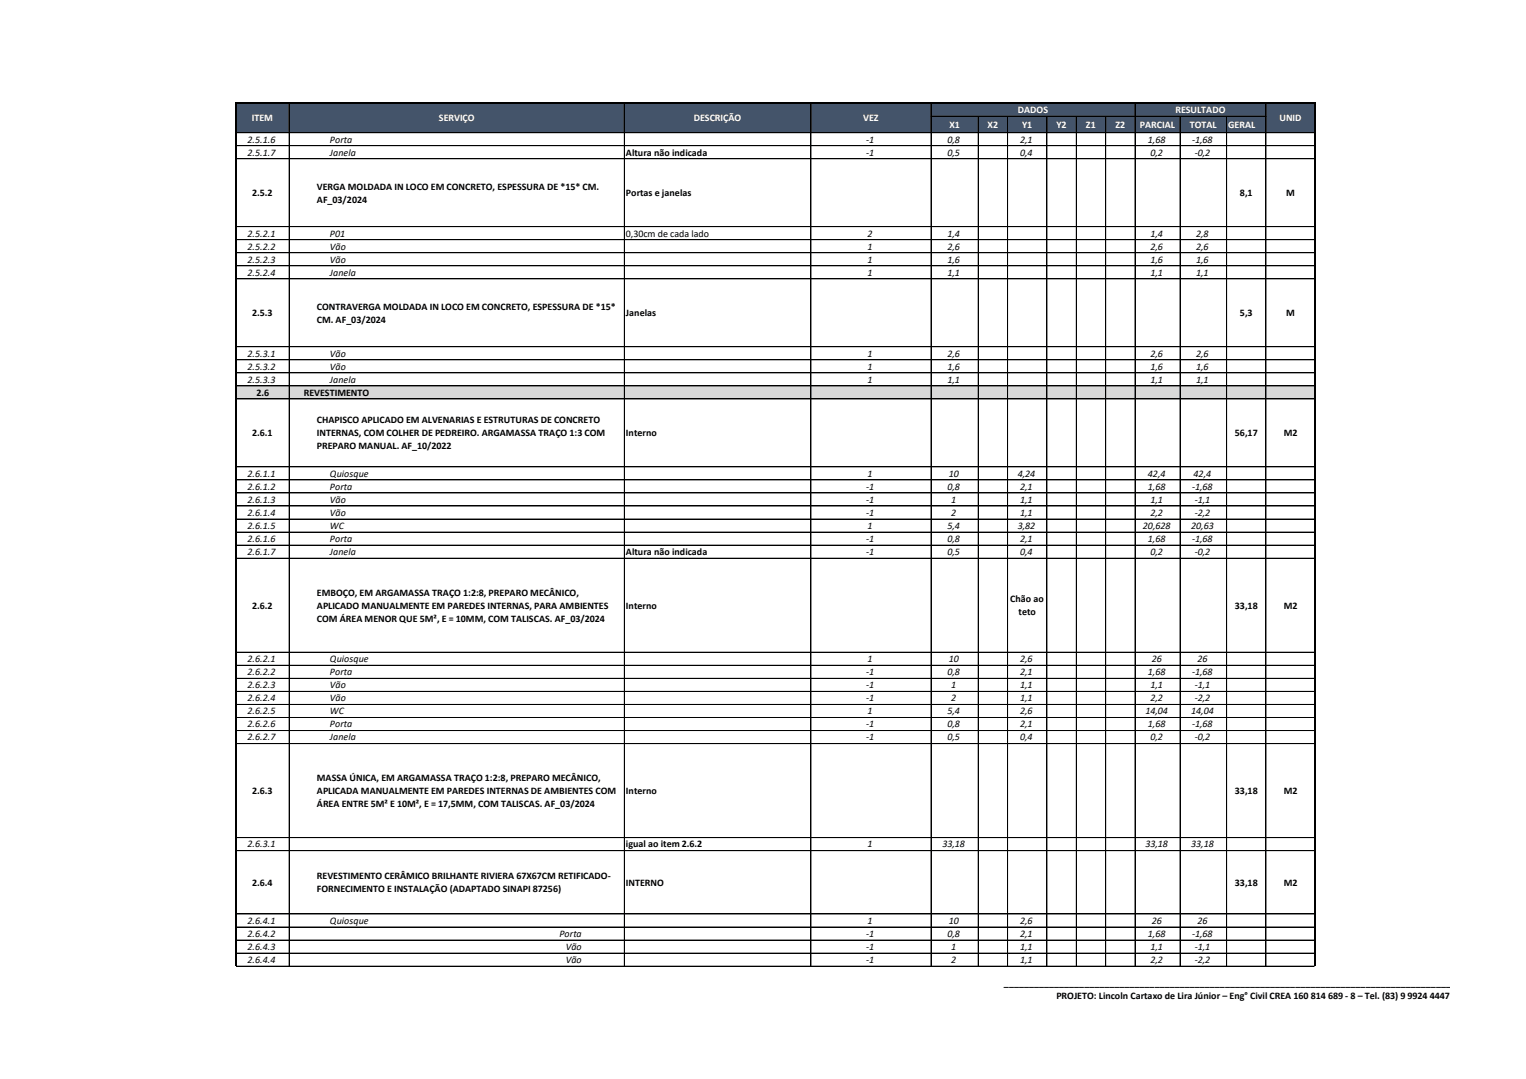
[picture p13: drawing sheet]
<svg xmlns="http://www.w3.org/2000/svg" width="594mm" height="420mm" viewBox="0 0 594 420" stroke-linecap="round" stroke-linejoin="round" font-family="sans-serif">
<defs><g id="words">
<g font-size="3.9" fill="#fff">
<text x="98.1" y="47">ITEM</text>
<text x="170.9" y="47">SERVIÇO</text>
<text x="270.1" y="47">DESCRIÇÃO</text>
<text x="336.1" y="47">VEZ</text>
<text x="396.3" y="43.9">DADOS</text>
<text x="457.6" y="43.9">RESULTADO</text>
<text x="498.2" y="47">UNID</text>
<text x="369.6" y="49.7">X1</text>
<text x="384.5" y="49.7">X2</text>
<text x="397.9" y="49.7">Y1</text>
<text x="411.3" y="49.7">Y2</text>
<text x="422.8" y="49.7">Z1</text>
<text x="434.2" y="49.7">Z2</text>
<text x="443.8" y="49.7">PARCIAL</text>
<text x="463.2" y="49.7">TOTAL</text>
<text x="478.2" y="49.7">GERAL</text>
</g>
<g font-size="3.9">
<text x="96.4" y="55.5">2.5.1.6</text>
<text x="128.5" y="55.5">Porta</text>
<text x="337.2" y="55.5">-1</text>
<text x="368.9" y="55.5">0,8</text>
<text x="397.1" y="55.5">2,1</text>
<text x="446.9" y="55.5">1,68</text>
<text x="464.1" y="55.5">-1,68</text>
<text x="96.4" y="60.6">2.5.1.7</text>
<text x="128.5" y="60.6">Janela</text>
<text x="243.7" y="60.6">Altura não indicada</text>
<text x="337.2" y="60.6">-1</text>
<text x="368.9" y="60.6">0,5</text>
<text x="397.1" y="60.6">0,4</text>
<text x="447.9" y="60.6">0,2</text>
<text x="465.1" y="60.6">-0,2</text>
<text x="98.2" y="76.3">2.5.2</text>
<text x="123.4" y="73.8">VERGA MOLDADA IN LOCO EM CONCRETO, ESPESSURA DE *15* CM.</text>
<text x="243.7" y="76.3">Portas e janelas</text>
<text x="482.8" y="76.3">8,1</text>
<text x="500.8" y="76.3">M</text>
<text x="123.4" y="78.8">AF_03/2024</text>
<text x="96.4" y="92.1">2.5.2.1</text>
<text x="128.5" y="92.1">P01</text>
<text x="243.7" y="92.1">0,30cm de cada lado</text>
<text x="337.8" y="92.1">2</text>
<text x="368.9" y="92.1">1,4</text>
<text x="447.9" y="92.1">1,4</text>
<text x="465.7" y="92.1">2,8</text>
<text x="96.4" y="97.1">2.5.2.2</text>
<text x="128.5" y="97.1">Vão</text>
<text x="337.8" y="97.1">1</text>
<text x="368.9" y="97.1">2,6</text>
<text x="447.9" y="97.1">2,6</text>
<text x="465.7" y="97.1">2,6</text>
<text x="96.4" y="102.2">2.5.2.3</text>
<text x="96.4" y="107.3">2.5.2.4</text>
<text x="128.5" y="102.2">Vão</text>
<text x="128.5" y="107.3">Janela</text>
<text x="337.8" y="102.2">1</text>
<text x="337.8" y="107.3">1</text>
<text x="368.9" y="102.2">1,6</text>
<text x="368.9" y="107.3">1,1</text>
<text x="447.9" y="102.2">1,6</text>
<text x="447.9" y="107.3">1,1</text>
<text x="465.7" y="102.2">1,6</text>
<text x="465.7" y="107.3">1,1</text>
<text x="98.2" y="123">2.5.3</text>
<text x="123.4" y="120.5">CONTRAVERGA MOLDADA IN LOCO EM CONCRETO, ESPESSURA DE *15*</text>
<text x="123.4" y="125.6">CM. AF_03/2024</text>
<text x="243.7" y="123">Janelas</text>
<text x="482.8" y="123">5,3</text>
<text x="500.8" y="123">M</text>
<text x="96.4" y="138.8">2.5.3.1</text>
<text x="96.4" y="143.9">2.5.3.2</text>
<text x="128.5" y="138.8">Vão</text>
<text x="128.5" y="143.9">Vão</text>
<text x="337.8" y="138.8">1</text>
<text x="337.8" y="143.9">1</text>
<text x="368.9" y="138.8">2,6</text>
<text x="368.9" y="143.9">1,6</text>
<text x="447.9" y="138.8">2,6</text>
<text x="447.9" y="143.9">1,6</text>
<text x="465.7" y="138.8">2,6</text>
<text x="465.7" y="143.9">1,6</text>
<text x="96.4" y="149">2.5.3.3</text>
<text x="128.5" y="149">Janela</text>
<text x="337.8" y="149">1</text>
<text x="368.9" y="149">1,1</text>
<text x="447.9" y="149">1,1</text>
<text x="465.7" y="149">1,1</text>
<text x="99.8" y="154">2.6</text>
<text x="118.3" y="154">REVESTIMENTO</text>
<text x="123.4" y="164.7">CHAPISCO APLICADO EM ALVENARIAS E ESTRUTURAS DE CONCRETO</text>
<text x="98.2" y="169.8">2.6.1</text>
<text x="123.4" y="169.8">INTERNAS, COM COLHER DE PEDREIRO. ARGAMASSA TRAÇO 1:3 COM</text>
<text x="243.7" y="169.8">Interno</text>
<text x="480.8" y="169.8">56,17</text>
<text x="499.8" y="169.8">M2</text>
<text x="123.4" y="174.9">PREPARO MANUAL. AF_10/2022</text>
<text x="96.4" y="185.5">2.6.1.1</text>
<text x="128.5" y="185.5">Quiosque</text>
<text x="337.8" y="185.5">1</text>
<text x="369.4" y="185.5">10</text>
<text x="396.2" y="185.5">4,24</text>
<text x="446.9" y="185.5">42,4</text>
<text x="464.7" y="185.5">42,4</text>
<text x="96.4" y="190.6">2.6.1.2</text>
<text x="128.5" y="190.6">Porta</text>
<text x="337.2" y="190.6">-1</text>
<text x="368.9" y="190.6">0,8</text>
<text x="397.1" y="190.6">2,1</text>
<text x="446.9" y="190.6">1,68</text>
<text x="464.1" y="190.6">-1,68</text>
<text x="96.4" y="195.7">2.6.1.3</text>
<text x="128.5" y="195.7">Vão</text>
<text x="337.2" y="195.7">-1</text>
<text x="370.3" y="195.7">1</text>
<text x="397.1" y="195.7">1,1</text>
<text x="447.9" y="195.7">1,1</text>
<text x="465.1" y="195.7">-1,1</text>
<text x="96.4" y="200.8">2.6.1.4</text>
<text x="128.5" y="200.8">Vão</text>
<text x="337.2" y="200.8">-1</text>
<text x="370.3" y="200.8">2</text>
<text x="397.1" y="200.8">1,1</text>
<text x="447.9" y="200.8">2,2</text>
<text x="465.1" y="200.8">-2,2</text>
<text x="96.4" y="205.9">2.6.1.5</text>
<text x="128.5" y="205.9">WC</text>
<text x="337.8" y="205.9">1</text>
<text x="368.9" y="205.9">5,4</text>
<text x="396.2" y="205.9">3,82</text>
<text x="445" y="205.9">20,628</text>
<text x="463.8" y="205.9">20,63</text>
<text x="96.4" y="210.9">2.6.1.6</text>
<text x="128.5" y="210.9">Porta</text>
<text x="337.2" y="210.9">-1</text>
<text x="368.9" y="210.9">0,8</text>
<text x="397.1" y="210.9">2,1</text>
<text x="446.9" y="210.9">1,68</text>
<text x="464.1" y="210.9">-1,68</text>
<text x="96.4" y="216">2.6.1.7</text>
<text x="128.5" y="216">Janela</text>
<text x="243.7" y="216">Altura não indicada</text>
<text x="337.2" y="216">-1</text>
<text x="368.9" y="216">0,5</text>
<text x="397.1" y="216">0,4</text>
<text x="447.9" y="216">0,2</text>
<text x="465.1" y="216">-0,2</text>
<text x="123.4" y="231.8">EMBOÇO, EM ARGAMASSA TRAÇO 1:2:8, PREPARO MECÂNICO,</text>
<text x="98.2" y="236.9">2.6.2</text>
<text x="123.4" y="236.9">APLICADO MANUALMENTE EM PAREDES INTERNAS, PARA AMBIENTES</text>
<text x="243.7" y="236.9">Interno</text>
<text x="393.3" y="234.3">Chão ao</text>
<text x="396.5" y="239.4">teto</text>
<text x="480.8" y="236.9">33,18</text>
<text x="499.8" y="236.9">M2</text>
<text x="123.4" y="241.9">COM ÁREA MENOR QUE 5M², E = 10MM, COM TALISCAS. AF_03/2024</text>
<text x="96.4" y="257.7">2.6.2.1</text>
<text x="128.5" y="257.7">Quiosque</text>
<text x="337.8" y="257.7">1</text>
<text x="369.4" y="257.7">10</text>
<text x="397.1" y="257.7">2,6</text>
<text x="448.4" y="257.7">26</text>
<text x="466.1" y="257.7">26</text>
<text x="96.4" y="262.8">2.6.2.2</text>
<text x="128.5" y="262.8">Porta</text>
<text x="337.2" y="262.8">-1</text>
<text x="368.9" y="262.8">0,8</text>
<text x="397.1" y="262.8">2,1</text>
<text x="446.9" y="262.8">1,68</text>
<text x="464.1" y="262.8">-1,68</text>
<text x="96.4" y="267.9">2.6.2.3</text>
<text x="128.5" y="267.9">Vão</text>
<text x="337.2" y="267.9">-1</text>
<text x="370.3" y="267.9">1</text>
<text x="397.1" y="267.9">1,1</text>
<text x="447.9" y="267.9">1,1</text>
<text x="465.1" y="267.9">-1,1</text>
<text x="96.4" y="272.9">2.6.2.4</text>
<text x="128.5" y="272.9">Vão</text>
<text x="337.2" y="272.9">-1</text>
<text x="370.3" y="272.9">2</text>
<text x="397.1" y="272.9">1,1</text>
<text x="447.9" y="272.9">2,2</text>
<text x="465.1" y="272.9">-2,2</text>
<text x="96.4" y="278">2.6.2.5</text>
<text x="128.5" y="278">WC</text>
<text x="337.8" y="278">1</text>
<text x="368.9" y="278">5,4</text>
<text x="397.1" y="278">2,6</text>
<text x="445.9" y="278">14,04</text>
<text x="463.8" y="278">14,04</text>
<text x="96.4" y="283.1">2.6.2.6</text>
<text x="128.5" y="283.1">Porta</text>
<text x="337.2" y="283.1">-1</text>
<text x="368.9" y="283.1">0,8</text>
<text x="397.1" y="283.1">2,1</text>
<text x="446.9" y="283.1">1,68</text>
<text x="464.1" y="283.1">-1,68</text>
<text x="96.4" y="288.2">2.6.2.7</text>
<text x="128.5" y="288.2">Janela</text>
<text x="337.2" y="288.2">-1</text>
<text x="368.9" y="288.2">0,5</text>
<text x="397.1" y="288.2">0,4</text>
<text x="447.9" y="288.2">0,2</text>
<text x="465.1" y="288.2">-0,2</text>
<text x="123.4" y="303.9">MASSA ÚNICA, EM ARGAMASSA TRAÇO 1:2:8, PREPARO MECÂNICO,</text>
<text x="98.2" y="309">2.6.3</text>
<text x="123.4" y="309">APLICADA MANUALMENTE EM PAREDES INTERNAS DE AMBIENTES COM</text>
<text x="243.7" y="309">Interno</text>
<text x="480.8" y="309">33,18</text>
<text x="499.8" y="309">M2</text>
<text x="123.4" y="314.1">ÁREA ENTRE 5M² E 10M², E = 17,5MM, COM TALISCAS. AF_03/2024</text>
<text x="96.4" y="329.8">2.6.3.1</text>
<text x="243.7" y="329.8">igual ao item 2.6.2</text>
<text x="337.8" y="329.8">1</text>
<text x="366.9" y="329.8">33,18</text>
<text x="445.9" y="329.8">33,18</text>
<text x="463.8" y="329.8">33,18</text>
<text x="98.2" y="344.7">2.6.4</text>
<text x="123.4" y="342.1">REVESTIMENTO CERÂMICO BRILHANTE RIVIERA 67X67CM RETIFICADO-</text>
<text x="123.4" y="347.2">FORNECIMENTO E INSTALAÇÃO (ADAPTADO SINAPI 87256)</text>
<text x="243.7" y="344.7">INTERNO</text>
<text x="480.8" y="344.7">33,18</text>
<text x="499.8" y="344.7">M2</text>
<text x="96.4" y="359.6">2.6.4.1</text>
<text x="128.5" y="359.6">Quiosque</text>
<text x="337.8" y="359.6">1</text>
<text x="369.4" y="359.6">10</text>
<text x="397.1" y="359.6">2,6</text>
<text x="448.4" y="359.6">26</text>
<text x="466.1" y="359.6">26</text>
<text x="96.4" y="364.7">2.6.4.2</text>
<text x="217.8" y="364.7">Porta</text>
<text x="337.2" y="364.7">-1</text>
<text x="368.9" y="364.7">0,8</text>
<text x="397.1" y="364.7">2,1</text>
<text x="446.9" y="364.7">1,68</text>
<text x="464.1" y="364.7">-1,68</text>
<text x="96.4" y="369.7">2.6.4.3</text>
<text x="220.2" y="369.7">Vão</text>
<text x="337.2" y="369.7">-1</text>
<text x="370.3" y="369.7">1</text>
<text x="397.1" y="369.7">1,1</text>
<text x="447.9" y="369.7">1,1</text>
<text x="465.1" y="369.7">-1,1</text>
<text x="96.4" y="374.8">2.6.4.4</text>
<text x="220.2" y="374.8">Vão</text>
<text x="337.2" y="374.8">-1</text>
<text x="370.3" y="374.8">2</text>
<text x="397.1" y="374.8">1,1</text>
<text x="447.9" y="374.8">2,2</text>
<text x="465.1" y="374.8">-2,2</text>
<text x="390.9" y="383.6">_________________________________________________________________________________________</text>
<text x="411.3" y="388.7">PROJETO: Lincoln Cartaxo de Lira Júnior – Eng° Civil CREA 160 814 689 - 8 – Tel. (83) 9 9924 4447</text>
</g>
</g></defs>
<path d="M91.8 40.3h420.3v11.4h-420.3z" fill-rule="evenodd" fill="#44546a"/>
<g fill="#000">
<path d="M91.4 39.8h.6v11.9h-.6z" fill-rule="evenodd"/>
<path d="M92 39.8h420.4v.7h-420.4z" fill-rule="evenodd"/>
<path d="M511.7 40.5h.7v11.2h-.7z" fill-rule="evenodd"/>
</g>
<g fill="none" stroke="#000" stroke-width=".39">
<path d="M92 51.6h419.7M112.6 40.5v11.2M243.1 40.5v11.2M315.7 40.5v11.2M362.5 40.5v11.2M362.5 45.3h130.4M380.8 45.3v6.4M392.3 45.3v6.4M407.6 45.3v6.4M419 45.3v6.4M430.5 45.3v6.4M441.9 40.5v11.2"/>
<path d="M459.4 45.3v6.4M477.5 45.3v6.4M492.9 40.5v11.2"/>
</g>
<path d="M91.8 150.1h420.3v5.2h-420.3z" fill-rule="evenodd" fill="#d9d9d9"/>
<g fill="#000">
<path d="M91.4 51.6h.6v324.5h-.6z" fill-rule="evenodd"/>
<path d="M511.7 51.6h.7v324.5h-.7z" fill-rule="evenodd"/>
</g>
<g fill="none" stroke="#000" stroke-width=".39">
<path d="M92 51.6h419.7M92 56.7h419.7M112.6 51.7v324.4M243.1 51.7v324.4M315.7 51.7v324.4M362.5 51.7v324.4M380.8 51.7v324.4M392.3 51.7v324.4M407.6 51.7v324.4M419 51.7v324.4M430.5 51.7v324.4M441.9 51.7v324.4"/>
<path d="M459.4 51.7v324.4M477.5 51.7v324.4M492.9 51.7v324.4M92 61.8h419.7M92 88.2h419.7M92 93.3h419.7M92 98.4h419.7M92 103.4h419.7M92 108.5h419.7M92 134.9h419.7M92 140h419.7M92 145.1h419.7"/>
<path d="M92 150.2h419.7M92 155.3h419.7M92 181.7h419.7M92 186.8h419.7M92 191.9h419.7M92 196.9h419.7M92 202h419.7M92 207.1h419.7M92 212.2h419.7M92 217.3h419.7M92 253.8h419.7M92 258.9h419.7"/>
<path d="M92 264h419.7M92 269.1h419.7M92 274.2h419.7M92 279.2h419.7M92 284.3h419.7M92 289.4h419.7M92 326h419.7M92 331.1h419.7M92 355.7h419.7M92 360.8h419.7M92 365.9h419.7M92 371h419.7"/>
<path d="M92 376h419.7"/>
</g>
<use href="#words"/>
</svg>
